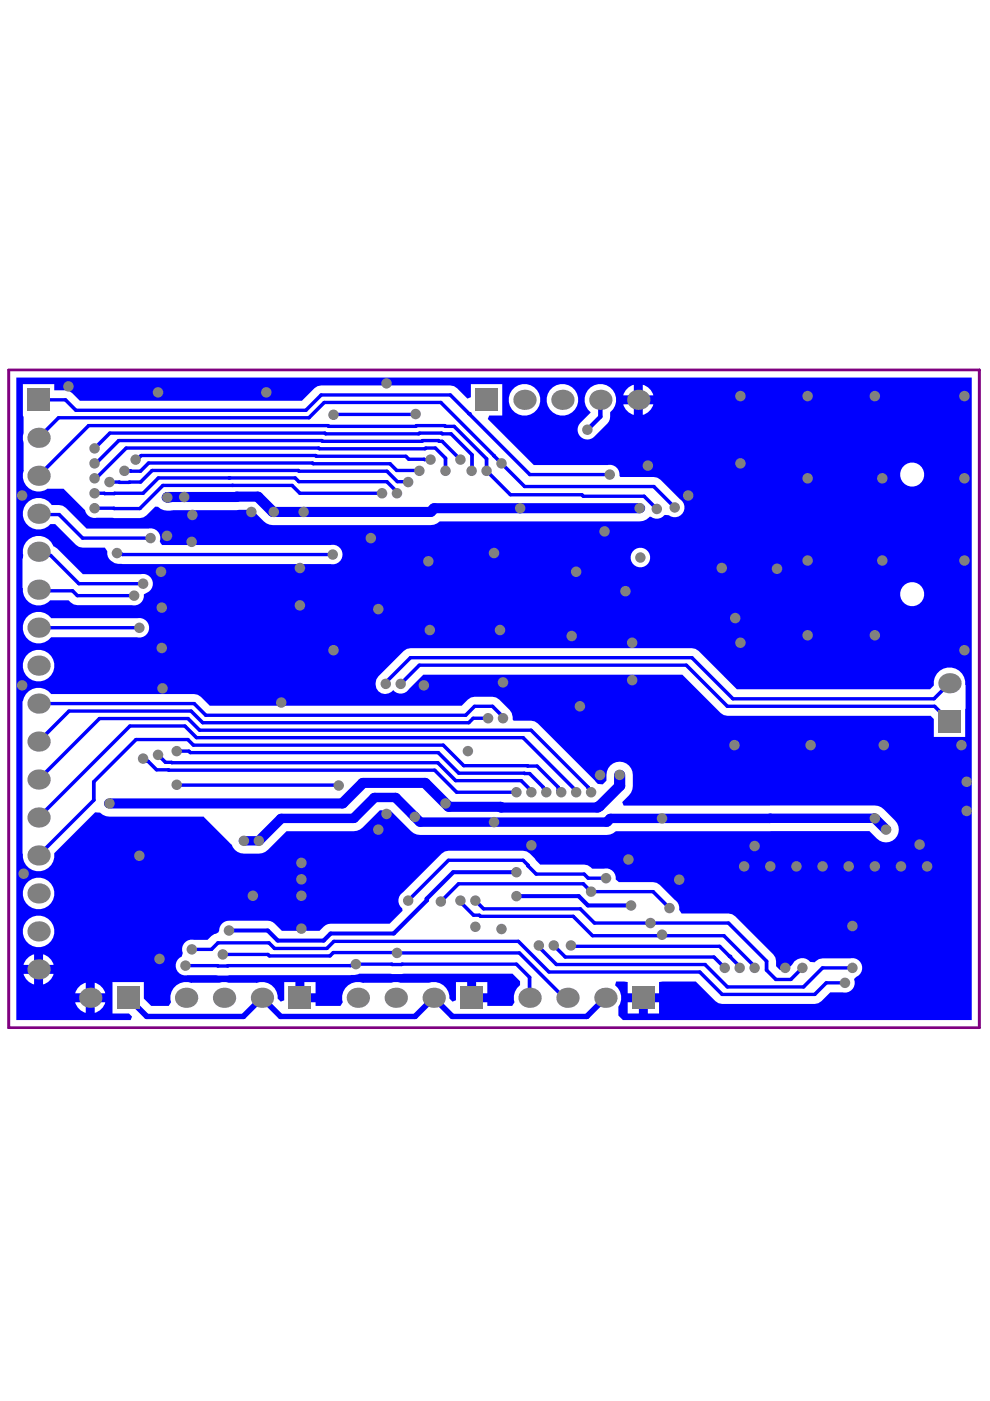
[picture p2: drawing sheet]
<svg xmlns="http://www.w3.org/2000/svg" width="210mm" height="297mm" viewBox="0 0 210 297" stroke-linecap="round" stroke-linejoin="round" font-family="sans-serif">
<path d="M1.8 78.4h205.8v139.5h-205.8z" fill="none" stroke="#800080" stroke-width=".6"/>
<path d="M3.5 80h202.5v136.3h-73.9l-1-1v-1.7a3.6 3.6 0 0 0-.7-4.7l.2-.8 2.5 .1v2.4h6.6v-2.4l.8-.1h7l4.2 4.2 .6 .4 .8 .2h19.6l.8-.2 .7-.4 1.8-1.9h2.7a2.07 2.07 0 0 0 2.4-2.8l.4-.5a2.07 2.07 0 0 0 1.2-2.5 2.07 2.07 0 0 0-2.4-1.4h-5.9l-.8 .1-.9 .7-.9-.1a2.28 2.28 0 0 0-3.8 .6l-1.2 1.1h-1.5l-.8-.8-.1-1.8-.4-.6-8.1-8.1-.7-.5-.7-.1h-10l-.5-.8a2.01 2.01 0 0 0-.9-2.1l-3.2-3.2-.7-.4-.7-.2h-7.3l-.6-.5a2.06 2.06 0 0 0-2.5-2.3h-2.5l-1-.7-.8-.2h-9.3l-.8-.9a4 4 0 0 0-2.8-2h-15.8l-.8 .1-.6 .5-8.3 8.2a2.06 2.06 0 0 0-.1 3.4v.5l-2.7 2.7h-12.5a3 3 0 0 0-2.3 1.5h-8a3.9 3.9 0 0 0-3-2.1h-8.3a2.08 2.08 0 0 0-2 2.1l-.2 .4a4.8 4.8 0 0 0-2.3 1.6h-2.9a2.06 2.06 0 0 0-2.3 2.8l-.3 .7a2.07 2.07 0 0 0-1.2 2.5 2.07 2.07 0 0 0 2.4 1.5h34.6l.9-.1 .9-.3h32.6l1.6 1.6v.9a3.3 3.3 0 0 0-1.2 3.6l-.5 .8h-5.3v-.8h-3.3v-1h-1v-3.3h-2.3v3.9l-.8 .3-.6-.7a3.3 3.3 0 0 0-4.3-3.3h-6.1l-.5-.2-1.5 .2h-5.7a3.4 3.4 0 0 0-4.5 4.1l-.5 .8h-5.3v-.8h-3.3v-1h-1v-3.3h-2.3v3.9l-.8 .3-.6-.7a3.4 3.4 0 0 0-4.6-3.3h-5.8l-.6-.2-1.4 .2h-5.8a3.4 3.4 0 0 0-4.4 4.1l-.5 .8h-3.7l-1.6-1.6v-3.5h-6.6v6.7h3.4l.7 .6-.3 .8h-24.2zM136.3 81.6v2.2h2.2a3.1 3.1 0 0 0-2.2-2.2zM133.3 82.1l-.6 .6-.6 1.1h2.3v-2.2zM4.9 81.4l.1 10.5a2.73 2.73 0 0 0 0 1.9v5.8a3.5 3.5 0 0 0 1.1 3.9 3.5 3.5 0 0 0 4.1 .1h3.3l4.4 4.5a2.23 2.23 0 0 0 2.6 1.7h9.1l.8-.1 .7-.4 1.8-1.9h.6a3.7 3.7 0 0 0 3.3 .8l16.7-.1 3 2.9 1.4 .3h33.4l.7-.1 1.2-.7h42.4a2.67 2.67 0 0 0 2.1-.9h.3a2.14 2.14 0 0 0 3-.4h.8a2.07 2.07 0 0 0 2.9-.4 2.07 2.07 0 0 0-.5-2.9l-4.1-4.2-.7-.4-.8-.2h-7.1l-.2-.2a2.06 2.06 0 0 0-2.4-2.3h-15.7l-9.8-9.8 .3-.7h2.8v-6.7h-6.7v2.8l-.7 .3-2.2-2.2-.6-.4-.8-.2h-27.4l-.8 .2-.6 .4-2.7 2.7h-47.1a4.6 4.6 0 0 0-5.4-2.2v-1.4zM136.3 85.7v2.3a3.1 3.1 0 0 0 2.2-2.3zM132.1 85.7a3.1 3.1 0 0 0 2.3 2.3v-2.3zM115.9 84.8a3.4 3.4 0 0 0 6.7 0 3.4 3.4 0 0 0-6.7 0zM107.9 84.8a3.4 3.4 0 0 0 6.7 0 3.4 3.4 0 0 0-6.7 0zM125.2 82.1a3.5 3.5 0 0 0 0 5.4l-2.1 2.1a2.08 2.08 0 0 0 0 3 2.08 2.08 0 0 0 2.9 0l2.8-2.8a2.73 2.73 0 0 0 .6-2.4 3.4 3.4 0 0 0 .5-4.7 3.4 3.4 0 0 0-4.7-.6zM190.8 100.6a2.6 2.6 0 0 0 5.2 0 2.6 2.6 0 0 0-5.2 0zM6.1 106.3a3.3 3.3 0 0 0-.4 4.9 3.3 3.3 0 0 0 5-.1h1l4.4 4.4 .6 .5 .8 .1h4.7l.6 .8a2.62 2.62 0 0 0 3.2 2.7h44.1a2.07 2.07 0 0 0 2.5-2 2.07 2.07 0 0 0-2.5-2h-35.7l-.5-.8a2.05 2.05 0 0 0-2.4-2.7h-13.1l-4.4-4.4-.7-.5-.8-.1h-1.5a3.3 3.3 0 0 0-4.9-.8zM133.7 118.2a2.1 2.1 0 0 0 4.2 0 2.1 2.1 0 0 0-4.2 0zM6.1 114.3a3.3 3.3 0 0 0-1.2 3.4l-.1 .8v6.1a3.4 3.4 0 0 0 1.9 3.4 3.4 3.4 0 0 0 3.9-.7h3.9l1.1 .9 .8 .1h11.6a2.06 2.06 0 0 0 2.5-2.3 2.35 2.35 0 0 0 1.8-3 2.04 2.04 0 0 0-2.4-1.3h-12.3l-5.5-5.4a1.77 1.77 0 0 1-1.3-1.4 3.4 3.4 0 0 0-4.7-.6zM190.8 126a2.6 2.6 0 0 0 5.2 0 2.6 2.6 0 0 0-5.2 0zM6.1 130.4a3.4 3.4 0 0 0-.3 5 3.4 3.4 0 0 0 5-.3h18.3a2.07 2.07 0 0 0 2.5-1.9 2.07 2.07 0 0 0-2.4-2.1h-18.3a3.3 3.3 0 0 0-4.8-.7zM4.8 141.1a3.4 3.4 0 0 0 6.7 0 3.4 3.4 0 0 0-6.7 0zM85.6 138l-5.4 5.4a2.15 2.15 0 0 0-.1 3 2.15 2.15 0 0 0 3 .2l.3-.3a2.05 2.05 0 0 0 3.3-.2l3.1-3.1h54.9l8.1 8.2 .6 .4 .8 .2h43.1l.7 .6v3.8h6.6l.1-10.9a3.4 3.4 0 0 0-3.4-3.8 3.4 3.4 0 0 0-3.3 3.8l-.8 .8h-41l-8.1-8.1-.6-.4-.8-.2h-59.7l-.7 .2zM6.1 146.5a3.9 3.9 0 0 0-1.3 2.9v31.5a3.4 3.4 0 0 0 3.3 3.8 3.4 3.4 0 0 0 3.4-3.8l8.7-8.7 1 .1a2.76 2.76 0 0 0 2 .8h20l5.9 5.9a2.69 2.69 0 0 0 2.6 2h3.2l1.3-.4 4.6-4.4 14.9-.1 1.2-.7 3.6-3.6h2.2l3.3 3.3a3.8 3.8 0 0 0 3.1 1.9h39.6l.7-.1 1.2-.7h53.7l1.6 1.6a2.72 2.72 0 0 0 3.9 0 2.72 2.72 0 0 0 0-3.8l-3-2.9-1.3-.3h-53.3l-.3-.7a4.4 4.4 0 0 0 2.3-3.4v-2.4a2.79 2.79 0 0 0-2.8-2.8 2.79 2.79 0 0 0-2.8 2.8v1.2l-.8 .8-1-.1-12.8-12.8-.6-.4-.8-.2h-3.7l-.2-.2a3.1 3.1 0 0 0-.6-2.1l-2.3-2.2-.6-.4-.8-.2h-3.8l-.7 .2-.7 .4-1.3 1.3h-53.4l-1.9-1.9-.7-.4-.7-.1h-30.3a3.3 3.3 0 0 0-4.8-.7zM4.8 189.4a3.4 3.4 0 0 0 6.7 0 3.4 3.4 0 0 0-6.7 0zM4.8 197.5a3.4 3.4 0 0 0 6.7 0 3.4 3.4 0 0 0-6.7 0zM9.1 202.3v2.3h2.3a3.1 3.1 0 0 0-2.3-2.3zM6.1 202.9l-.6 .6-.5 1.1h2.2v-2.3zM5 206.5a3.1 3.1 0 0 0 2.2 2.2v-2.2zM9.1 206.5v2.2a3.1 3.1 0 0 0 2.3-2.2zM100.9 208.2v2.4h2.4v-2.4zM64.5 208.2v2.4h2.4v-2.4zM20.1 208.4v2.2h2.2a3.1 3.1 0 0 0-2.2-2.2zM17.1 208.9l-.6 .6-.6 1.1h2.3v-2.2zM15.9 212.5a3.1 3.1 0 0 0 2.3 2.2v-2.2zM20.1 212.5v2.2a3.1 3.1 0 0 0 2.2-2.2zM137.4 212.5v2.4h2.3v-2.4zM133.1 212.5v2.4h2.4v-2.4z" fill="#00f"/>
<g fill="none" stroke="#00f" stroke-width=".75">
<path d="M29.9 96.6h37M88.3 90.2h6M89.9 97.4h1.4M92.3 95l2.2 2.1v2.7M93.5 85.3l11.2 11.3M8.4 109.1h4.1M10.7 117.7l6 6.1h13.6M24.2 107.8h5.4M25.9 117.5l.1 .1M33.6 101.3l-3.3 3.3M123.7 105.2h12.9M8.2 133.1h21.3"/>
<path d="M87 139.4h59.7M21.1 152.3l-12.9 13M27.6 153.9l-19.4 19.4M39.2 153.9l2.5 2.5M40 159.3l.4 .3M41 158h53M88.9 141l-3.9 4M100.6 149.7l-1.9 1.9M112.6 154.8l12.1 12.1M145.5 141l8.7 8.7M198.1 149.7l3.2 3.2M31.4 161.4l1.8 1.8h2.5"/>
<path d="M35.8 163.3h56.4M36.4 161.6v.1M110.5 165.5l2.2 2.2M46.2 199.9l-1.4 1.4M70.8 199.6l-1.5 1.5M100.4 194h1.2M109.9 199.6l6.5 6.5M137.9 195.7h16.6M140.4 198.4h13.1M109.5 204.4l2.8 2.8"/>
</g>
<path d="M35.5 105.5h.5M35.6 105.4h3.4M110.3 107.8h25.3M131.4 166.7l-4.3 4.3" fill="none" stroke="#00f" stroke-width="2.3"/>
<path d="M127.3 88.4l-2.8 2.7M122.7 190l2 2" fill="none" stroke="#00f" stroke-width=".9"/>
<path d="M55.5 211.5l-3.9 4" fill="none" stroke="#00f" stroke-width="1.2"/>
<circle cx="8.2" cy="173.3" r=".38" fill="#00f"/>
<g fill="none" stroke="#00f" stroke-width=".75">
<path d="M8.2 84.8h5.7l2.2 2.2M20.1 98.2h.3M26.4 99.8h1.3M26.8 95h40.8M29.9 96.6l-.8 .8h-.3M31.5 98.2l-1.7 1.7M63.2 99.7l.2 .2M65.5 88.6h-53.1l-4.2 4.2M66.3 98.2l.1 .1M66.9 96.6l.2 .1M69.5 90.2h-50.7l-10.6 10.7M100.1 96.4v3.3"/>
<path d="M104.7 96.6v.1M8.2 117l.7 .7M17.5 114.1h14.4M20.1 104.6h10.2M20.1 101.4h.3M20.1 107.8h4M23.2 102.2h6.6M24.8 117.3l.3 .2M33.6 101.3h29M34.6 102.9l-5 4.9M61.9 102.9l1.7 1.7M86.5 102.1v.1"/>
<path d="M8.4 125.3h7M16.4 126.3h12M146.7 139.4l8.7 8.8M8.2 149.2h33l2.4 2.4M27.6 153.9h11.6M28.8 156.8h11M94 158l4.3 4.3M35.1 161.6h1.3M111.2 164h1.1M112.7 167.7v.3M47.2 202.4h9.6M174.4 205.2l-4 4.1"/>
</g>
<path d="M89.1 174.3h39.6" fill="none" stroke="#00f" stroke-width="2.1"/>
<path d="M35.6 105.4l-.1 .1M39 105.4l15.6-.1 3.3 3.2h6.5M106.2 171.2h20.5" fill="none" stroke="#00f" stroke-width="2.3"/>
<circle cx="49.2" cy="102.9" r=".38" fill="#00f"/>
<g fill="none" stroke="#00f" stroke-width=".75">
<path d="M16.1 87h48.8M23.3 91.8h45.6M63.2 99.7h-30.9l-2.5 2.5M68.1 83.7h27.4M68.4 93.6l-.2-.2h-43l-4.8 4.8M69.5 90.2l.2 .2M82 99.9l2.3 2.2M88.3 90.2l-.2 .2M90.3 95l-.2 .2h-22.4M93.7 93.6l3.9 3.8M94.4 90.4h1.9M99.4 87.7l12.9 12.9"/>
<path d="M100.1 99.7l-.1 .1M103.2 97.3v2.5l5 5.1M8.2 108.9l.2 .2M8.9 117.7h1.8M24.1 107.8h.1M25.1 117.5h.8M34.6 102.9h14.6M62.6 101.3l.8 .8M63.6 104.6h17.4M84.2 104.3v.3M8.2 133.1h.1M8.2 125l.2 .3"/>
<path d="M87 139.4l-5.3 5.4v.3M14.6 150.8h25.9M28.8 156.8l-8.9 9M40.4 159.6h52.5l4.4 4.3h13.9M41.7 156.4h69.2l11.3 11.3M42.3 154.8h70.3M43 153.2h56.4M88.9 141h56.6M100.3 152.3h3.2M104.4 149.7l2.2 2.3M154.2 149.7h43.9M201.3 144.9l-3.3 3.3"/>
<path d="M35.7 163.2l.1 .1M71.7 166.5h.1M98.3 162.3h13.5M111.9 162.4h2l4.5 4.5v1.1M57 199.9l1.2 1.2M97.5 191.1l2.9 2.9M101.6 194l.3 .3h19.6M110.9 182.4l1 1M111.9 183.6l1.8 1.7h10.1M123 192.7l3 3M123.7 187.4l1.6 1.6h13.2M57.1 202.7h12.9"/>
<path d="M74.3 204.7h.9M75.5 204.4h7.6M84.2 202h25.9l9.4 9.4M85.3 204.4l-.1 .1M117.4 200.5l2.5 2.4M162.5 205.7l2 2M169.9 205.5l-2.2 2.2M174.4 205.2h6.3"/>
</g>
<path d="M75 173.5h-15.4l-4.7 4.8M79.4 169.1h4.4" fill="none" stroke="#00f" stroke-width="2.1"/>
<path d="M96.1 184.9l-5.6 5.6v.4M109.5 190h13.2" fill="none" stroke="#00f" stroke-width=".9"/>
<path d="M92.1 107.8l-.8 .7h-26.9M23.2 170.3h49.4M106.1 171.1l.1 .1M131.4 164.3v2.4" fill="none" stroke="#00f" stroke-width="2.3"/>
<circle cx="48.6" cy="101.3" r=".38" fill="#00f"/>
<g fill="none" stroke="#00f" stroke-width=".75">
<path d="M63.4 99.9h18.6M68.4 93.6h21.1M69.7 90.4h18.4M84.1 99.7h4.7M86 96.7l.7 .7M93.1 93.6h.6M93.8 92h1.8M95.5 83.7l3.9 4M108.2 104.9h15.2l.3 .3M136.6 105.2l2.7 2.7M39.8 156.8l1.2 1.2M100.6 149.7h3.8"/>
<path d="M19.9 165.8v3.8l-11.7 11.8M30.3 160.8h.4l.7 .6M33.5 160l1.6 1.6M92.2 163.3l4.6 4.7M92.8 161.7l3.8 3.8h13.9M111.2 163.9v.1M111.8 162.3l.1 .1M115.2 166.9l.6 .7v.4M122.2 167.7v.3M124.7 166.9l.6 .7v.4M70.8 199.6h39.1M97.2 187.4l-3.7 3.7"/>
<path d="M121.5 194.3l4.1 4.1h14.8M123.8 185.3l.9 .9h3.8M126 195.7h11.9M153.5 198.4l6.5 6.5M70.7 202h13.4M74.3 204.7h-26M75.5 204.4l-.3 .3M83.2 204.5h2M85.3 204.4h24.2M112.3 207.2v4.3M114.2 200.8l3.8 3.7M116.4 206.1h32"/>
<path d="M119.5 211.4h1M119.9 202.9h31.5M121.1 200.5l.1 .1h31.4M149.5 204.5l4.7 4.8h16.2M153.5 205.1v.1M154.7 202.8l2.1 2.1M179.2 208.4h-4l-2.5 2.4"/>
</g>
<path d="M51.7 178.3h3.2M79.4 169.1l-4.4 4.4M83.8 169.1l5.3 5.2M128.7 174.3l.7-.8h56.1l2.4 2.4" fill="none" stroke="#00f" stroke-width="2.1"/>
<path d="M92.1 107.8h18.2M77 166h13.1l5.1 5.1M126.9 171h.2" fill="none" stroke="#00f" stroke-width="2.3"/>
<path d="M56.8 197.3l2.1 2.1h9.7M96.1 184.9h13.4M124.7 192h9.1" fill="none" stroke="#00f" stroke-width=".9"/>
<circle cx="154.7" cy="202.8" r=".38" fill="#00f"/>
<g fill="none" stroke="#00f" stroke-width=".75">
<path d="M23.3 91.8l-3.2 3.3M27.7 99.8l2.1 .1M67.6 95l.1 .2M68.1 83.7l-3.2 3.3M86.7 97.4h3.2M88.1 87.8l-17.4 .1M88.8 99.7l.1 .1M89 91.8l-.2 .2M93.5 85.3h-24.7l-3.3 3.3M93.6 91.8l.2 .2M96.3 90.4l6.9 6.9M104.7 96.7l6.5 6.5h27.4l4.5 4.4"/>
<path d="M12.5 109.1l5 5M26 117.6h44.6M49.2 102.9h12.7M63.4 102.1h18.6M112.3 100.6h17M15.4 125.3l1 1M29.5 133.1h.1M37.5 159.3h2.5M39.9 152.3l2.4 2.5M40.5 150.8l2.5 2.4M100.3 152.3l-.9 .9M106.6 152v.3"/>
<path d="M155.4 148.2h42.6M36.4 161.7h56.4M37.5 166.4l34.2 .1M96.8 168h12.7M112.3 164l2.9 2.9M46.2 199.9h10.8M97.2 187.4h26.5M100.8 190.9l1.7 1.8h20.5M110.9 182.4h-15.8l-8.6 8.5M111.9 183.4v.2M138.5 189l3.4 3.5M154.5 195.7l8 8.1v1.9"/>
<path d="M39.3 204.7h9M40.7 201.3h4.1M56.8 202.4l.3 .3M58.2 201.1h11.1M70.7 202l-.7 .7M83.1 204.4l.1 .1M84.1 202h.1M114.2 200.5v.3M118 204.5h31.5M148.4 206.1l4.7 4.7h19.6M151.4 202.9l2.1 2.2M152.6 200.6l2.1 2.2"/>
<path d="M156.8 204.9v.2M160 204.9v.3M164.5 207.7h3.2M169.9 205.3v.2"/>
</g>
<path d="M127.3 84.8v3.6M48.5 197.3h8.3M90.5 190.9l-7 7h-13.4l-1.5 1.5" fill="none" stroke="#00f" stroke-width=".9"/>
<path d="M77 166l-4.4 4.3M95.2 171.1h10.9M126.9 171l-.2 .2" fill="none" stroke="#00f" stroke-width="2.3"/>
<path d="M27.2 211.5l3.9 4h20.5M55.5 211.5l4 4h28.5l4-4 3.9 4h28.5l4-4" fill="none" stroke="#00f" stroke-width="1.2"/>
<circle cx="99.4" cy="87.7" r=".38" fill="#00f"/>
<g fill="none" stroke="#00f" stroke-width=".75">
<path d="M26.8 95l-6.4 6.4M31.5 98.2h34.8M66.4 98.3h16.3l1.4 1.4M67.1 96.7h18.9M68.9 91.8l.1 .2h19.8M89 91.8h4.6M89.5 93.6l.1-.2h3.4l.1 .2M90.3 95h2M94.3 90.2l.1 .2M95.6 92l4.5 4.4M82 102.1l2.2 2.2M84.3 102.1h2.2"/>
<path d="M14.6 150.8l-6.4 6.4M21.1 152.3h18.8M43.6 151.6h55.1"/>
</g>
<g fill="#808080">
<circle cx="34.1" cy="121.2" r="1.11"/>
<circle cx="34.5" cy="145.9" r="1.11"/>
<circle cx="35.4" cy="113.6" r="1.11"/>
<circle cx="40.8" cy="109.2" r="1.11"/>
<circle cx="30.3" cy="123.8" r="1.11"/>
<circle cx="28.4" cy="126.3" r="1.11"/>
<circle cx="81.9" cy="172.6" r="1.11"/>
<circle cx="104.7" cy="174.3" r="1.11"/>
<circle cx="112.7" cy="179.2" r="1.11"/>
<circle cx="88" cy="173.2" r="1.11"/>
<circle cx="5" cy="185.2" r="1.11"/>
<circle cx="4.7" cy="105.1" r="1.11"/>
<circle cx="4.7" cy="145.3" r="1.11"/>
<circle cx="90.8" cy="119" r="1.11"/>
<circle cx="91.1" cy="133.6" r="1.11"/>
<circle cx="106" cy="133.6" r="1.11"/>
<circle cx="106.6" cy="144.7" r="1.11"/>
<circle cx="89.9" cy="145.3" r="1.11"/>
<circle cx="128.2" cy="112.7" r="1.11"/>
<circle cx="121.2" cy="134.8" r="1.11"/>
<circle cx="109.5" cy="184.9" r="1.11"/>
<circle cx="109.5" cy="190" r="1.11"/>
<circle cx="106.3" cy="197" r="1.11"/>
<circle cx="33.8" cy="203.3" r="1.11"/>
<circle cx="125.3" cy="189" r="1.11"/>
<circle cx="106.6" cy="152.3" r="1.11"/>
<circle cx="103.5" cy="152.3" r="1.11"/>
<circle cx="132.6" cy="125.3" r="1.11"/>
<circle cx="171.9" cy="158" r="1.11"/>
<circle cx="187.4" cy="158" r="1.11"/>
<circle cx="203.8" cy="158" r="1.11"/>
<circle cx="155.7" cy="158" r="1.11"/>
<circle cx="127.2" cy="164.3" r="1.11"/>
<circle cx="145.9" cy="105.1" r="1.11"/>
<circle cx="81.9" cy="81.3" r="1.11"/>
<circle cx="14.5" cy="81.9" r="1.11"/>
<circle cx="35.5" cy="105.5" r="1.11"/>
<circle cx="71.8" cy="166.5" r="1.11"/>
<circle cx="143.1" cy="107.6" r="1.11"/>
<circle cx="139.3" cy="107.9" r="1.11"/>
<circle cx="137.4" cy="98.7" r="1.11"/>
<circle cx="40.7" cy="201.3" r="1.11"/>
<circle cx="179.2" cy="208.4" r="1.11"/>
<circle cx="140.4" cy="198.2" r="1.11"/>
<circle cx="137.9" cy="195.7" r="1.11"/>
<circle cx="166.5" cy="205.2" r="1.11"/>
<circle cx="37.5" cy="166.4" r="1.11"/>
<circle cx="29.5" cy="181.4" r="1.11"/>
<circle cx="81" cy="104.6" r="1.11"/>
<circle cx="84.2" cy="104.6" r="1.11"/>
<circle cx="86.5" cy="102.2" r="1.11"/>
<circle cx="88.9" cy="99.8" r="1.11"/>
<circle cx="91.3" cy="97.4" r="1.11"/>
<circle cx="94.5" cy="99.8" r="1.11"/>
<circle cx="97.6" cy="97.4" r="1.11"/>
<circle cx="134" cy="144.2" r="1.11"/>
<circle cx="134" cy="136.3" r="1.11"/>
<circle cx="153" cy="120.4" r="1.11"/>
<circle cx="78.6" cy="114.1" r="1.11"/>
<circle cx="70.7" cy="87.9" r="1.11"/>
<circle cx="29.5" cy="133.1" r="1.11"/>
<circle cx="31.9" cy="114.1" r="1.11"/>
<circle cx="24.8" cy="117.3" r="1.11"/>
<circle cx="135.6" cy="107.8" r="1.11"/>
<circle cx="84.2" cy="202" r="1.11"/>
<circle cx="75.5" cy="204.4" r="1.11"/>
<circle cx="47.2" cy="202.4" r="1.11"/>
<circle cx="48.5" cy="197.3" r="1.11"/>
<circle cx="39.3" cy="204.7" r="1.11"/>
<circle cx="59.6" cy="149" r="1.11"/>
<circle cx="28.8" cy="97.4" r="1.11"/>
<circle cx="26.4" cy="99.8" r="1.11"/>
<circle cx="23.2" cy="102.2" r="1.11"/>
<circle cx="20" cy="95.1" r="1.11"/>
<circle cx="20" cy="98.2" r="1.11"/>
<circle cx="20" cy="101.4" r="1.11"/>
<circle cx="20" cy="104.6" r="1.11"/>
<circle cx="20" cy="107.8" r="1.11"/>
<circle cx="39" cy="105.4" r="1.11"/>
<circle cx="40.6" cy="114.9" r="1.11"/>
<circle cx="86.5" cy="190.9" r="1.11"/>
<circle cx="88.1" cy="87.8" r="1.11"/>
<circle cx="141.9" cy="192.5" r="1.11"/>
<circle cx="128.5" cy="186.2" r="1.11"/>
<circle cx="85" cy="145" r="1.11"/>
<circle cx="81.8" cy="145" r="1.11"/>
<circle cx="33.5" cy="160" r="1.11"/>
<circle cx="37.5" cy="159.3" r="1.11"/>
<circle cx="30.3" cy="160.8" r="1.11"/>
<circle cx="70.6" cy="117.6" r="1.11"/>
<circle cx="100" cy="99.8" r="1.11"/>
<circle cx="103.2" cy="99.8" r="1.11"/>
<circle cx="106.3" cy="98.2" r="1.11"/>
<circle cx="58" cy="108.5" r="1.11"/>
<circle cx="64.4" cy="108.5" r="1.11"/>
<circle cx="129.3" cy="100.6" r="1.11"/>
<circle cx="23.2" cy="170.3" r="1.11"/>
<circle cx="125.3" cy="168" r="1.11"/>
<circle cx="112.7" cy="168" r="1.11"/>
<circle cx="115.8" cy="168" r="1.11"/>
<circle cx="119" cy="168" r="1.11"/>
<circle cx="122.2" cy="168" r="1.11"/>
<circle cx="109.5" cy="168" r="1.11"/>
<circle cx="94.5" cy="170.3" r="1.11"/>
<circle cx="133.2" cy="182.2" r="1.11"/>
<circle cx="56.5" cy="83.2" r="1.11"/>
<circle cx="33.5" cy="83.2" r="1.11"/>
<circle cx="185.5" cy="173.5" r="1.11"/>
<circle cx="140.4" cy="173.5" r="1.11"/>
<circle cx="80.2" cy="175.9" r="1.11"/>
<circle cx="100.8" cy="196.5" r="1.11"/>
<circle cx="93.5" cy="191.1" r="1.11"/>
<circle cx="97.6" cy="190.9" r="1.11"/>
<circle cx="100.8" cy="190.9" r="1.11"/>
<circle cx="124.5" cy="91.1" r="1.11"/>
<circle cx="114.2" cy="200.5" r="1.11"/>
<circle cx="117.4" cy="200.5" r="1.11"/>
<circle cx="121.1" cy="200.5" r="1.11"/>
<circle cx="133.8" cy="192" r="1.11"/>
<circle cx="63.6" cy="128.4" r="1.11"/>
<circle cx="34.3" cy="137.4" r="1.11"/>
<circle cx="34.3" cy="128.8" r="1.11"/>
<circle cx="53.3" cy="108.5" r="1.11"/>
<circle cx="63.6" cy="120.4" r="1.11"/>
<circle cx="70.7" cy="137.9" r="1.11"/>
<circle cx="80.2" cy="129.1" r="1.11"/>
<circle cx="104.7" cy="117.3" r="1.11"/>
<circle cx="99.2" cy="159.3" r="1.11"/>
<circle cx="110.3" cy="107.8" r="1.11"/>
<circle cx="123" cy="149.7" r="1.11"/>
<circle cx="131.4" cy="164.3" r="1.11"/>
<circle cx="122.2" cy="121.2" r="1.11"/>
<circle cx="135.8" cy="118.2" r="1.11"/>
<circle cx="53.6" cy="189.9" r="1.11"/>
<circle cx="196.6" cy="183.7" r="1.11"/>
<circle cx="195" cy="179.1" r="1.11"/>
<circle cx="205" cy="171.9" r="1.11"/>
<circle cx="205" cy="165.8" r="1.11"/>
<circle cx="191" cy="183.7" r="1.11"/>
<circle cx="187.9" cy="175.9" r="1.11"/>
<circle cx="179.9" cy="183.7" r="1.11"/>
<circle cx="168.9" cy="183.7" r="1.11"/>
<circle cx="174.4" cy="183.7" r="1.11"/>
<circle cx="185.5" cy="183.7" r="1.11"/>
<circle cx="144" cy="186.5" r="1.11"/>
<circle cx="157.8" cy="183.7" r="1.11"/>
<circle cx="163.3" cy="183.7" r="1.11"/>
<circle cx="160" cy="179.4" r="1.11"/>
<circle cx="153.7" cy="205.2" r="1.11"/>
<circle cx="180.7" cy="196.3" r="1.11"/>
<circle cx="160" cy="205.2" r="1.11"/>
<circle cx="156.8" cy="205.2" r="1.11"/>
<circle cx="170.1" cy="205.2" r="1.11"/>
<circle cx="180.7" cy="205.2" r="1.11"/>
<circle cx="51.7" cy="178.3" r="1.11"/>
<circle cx="63.9" cy="186.4" r="1.11"/>
<circle cx="157" cy="136.3" r="1.11"/>
<circle cx="204.5" cy="118.8" r="1.11"/>
<circle cx="187.1" cy="101.4" r="1.11"/>
<circle cx="187.1" cy="118.8" r="1.11"/>
<circle cx="171.2" cy="101.4" r="1.11"/>
<circle cx="171.2" cy="118.8" r="1.11"/>
<circle cx="185.5" cy="134.7" r="1.11"/>
<circle cx="204.5" cy="101.4" r="1.11"/>
<circle cx="204.5" cy="137.9" r="1.11"/>
<circle cx="171.2" cy="134.7" r="1.11"/>
<circle cx="171.2" cy="84" r="1.11"/>
<circle cx="185.5" cy="84" r="1.11"/>
<circle cx="204.5" cy="84" r="1.11"/>
<circle cx="157" cy="98.2" r="1.11"/>
<circle cx="157" cy="84" r="1.11"/>
<circle cx="63.9" cy="182.9" r="1.11"/>
<circle cx="63.9" cy="196.9" r="1.11"/>
<circle cx="54.9" cy="178.3" r="1.11"/>
<circle cx="164.7" cy="120.6" r="1.11"/>
<circle cx="155.9" cy="131" r="1.11"/>
<circle cx="63.9" cy="189.9" r="1.11"/>
<circle cx="201.3" cy="144.9" r="2.25"/>
<circle cx="8.2" cy="92.8" r="2.25"/>
<circle cx="8.2" cy="100.9" r="2.25"/>
<circle cx="8.2" cy="108.9" r="2.25"/>
<circle cx="8.2" cy="117" r="2.25"/>
<circle cx="8.2" cy="125" r="2.25"/>
<circle cx="8.2" cy="133.1" r="2.25"/>
<circle cx="8.2" cy="141.1" r="2.25"/>
<circle cx="8.2" cy="149.2" r="2.25"/>
<circle cx="8.2" cy="157.2" r="2.25"/>
<circle cx="8.2" cy="165.3" r="2.25"/>
<circle cx="8.2" cy="205.5" r="2.25"/>
<circle cx="19.1" cy="211.5" r="2.25"/>
<circle cx="8.2" cy="173.3" r="2.25"/>
<circle cx="8.2" cy="181.4" r="2.25"/>
<circle cx="8.2" cy="189.4" r="2.25"/>
<circle cx="8.2" cy="197.5" r="2.25"/>
<circle cx="128.4" cy="211.5" r="2.25"/>
<circle cx="120.3" cy="211.5" r="2.25"/>
<circle cx="112.3" cy="211.5" r="2.25"/>
<circle cx="92" cy="211.5" r="2.25"/>
<circle cx="75.9" cy="211.5" r="2.25"/>
<circle cx="83.9" cy="211.5" r="2.25"/>
<circle cx="39.5" cy="211.5" r="2.25"/>
<circle cx="47.5" cy="211.5" r="2.25"/>
<circle cx="55.5" cy="211.5" r="2.25"/>
<circle cx="135.3" cy="84.8" r="2.25"/>
<circle cx="111.2" cy="84.8" r="2.25"/>
<circle cx="119.2" cy="84.8" r="2.25"/>
<circle cx="127.3" cy="84.8" r="2.25"/>
</g>
<g fill="#808080">
<path d="M198.9 150.5h4.8v4.8h-4.8z" fill-rule="evenodd"/>
<path d="M5.8 82.4h4.8v4.7h-4.8z" fill-rule="evenodd"/>
<path d="M24.8 209.2h4.7v4.7h-4.7z" fill-rule="evenodd"/>
<path d="M134 209.2h4.8v4.7h-4.8z" fill-rule="evenodd"/>
<path d="M97.6 209.2h4.8v4.7h-4.8z" fill-rule="evenodd"/>
<path d="M61.2 209.2h4.8v4.7h-4.8z" fill-rule="evenodd"/>
<path d="M100.8 82.4h4.7v4.7h-4.7z" fill-rule="evenodd"/>
</g>
</svg>
